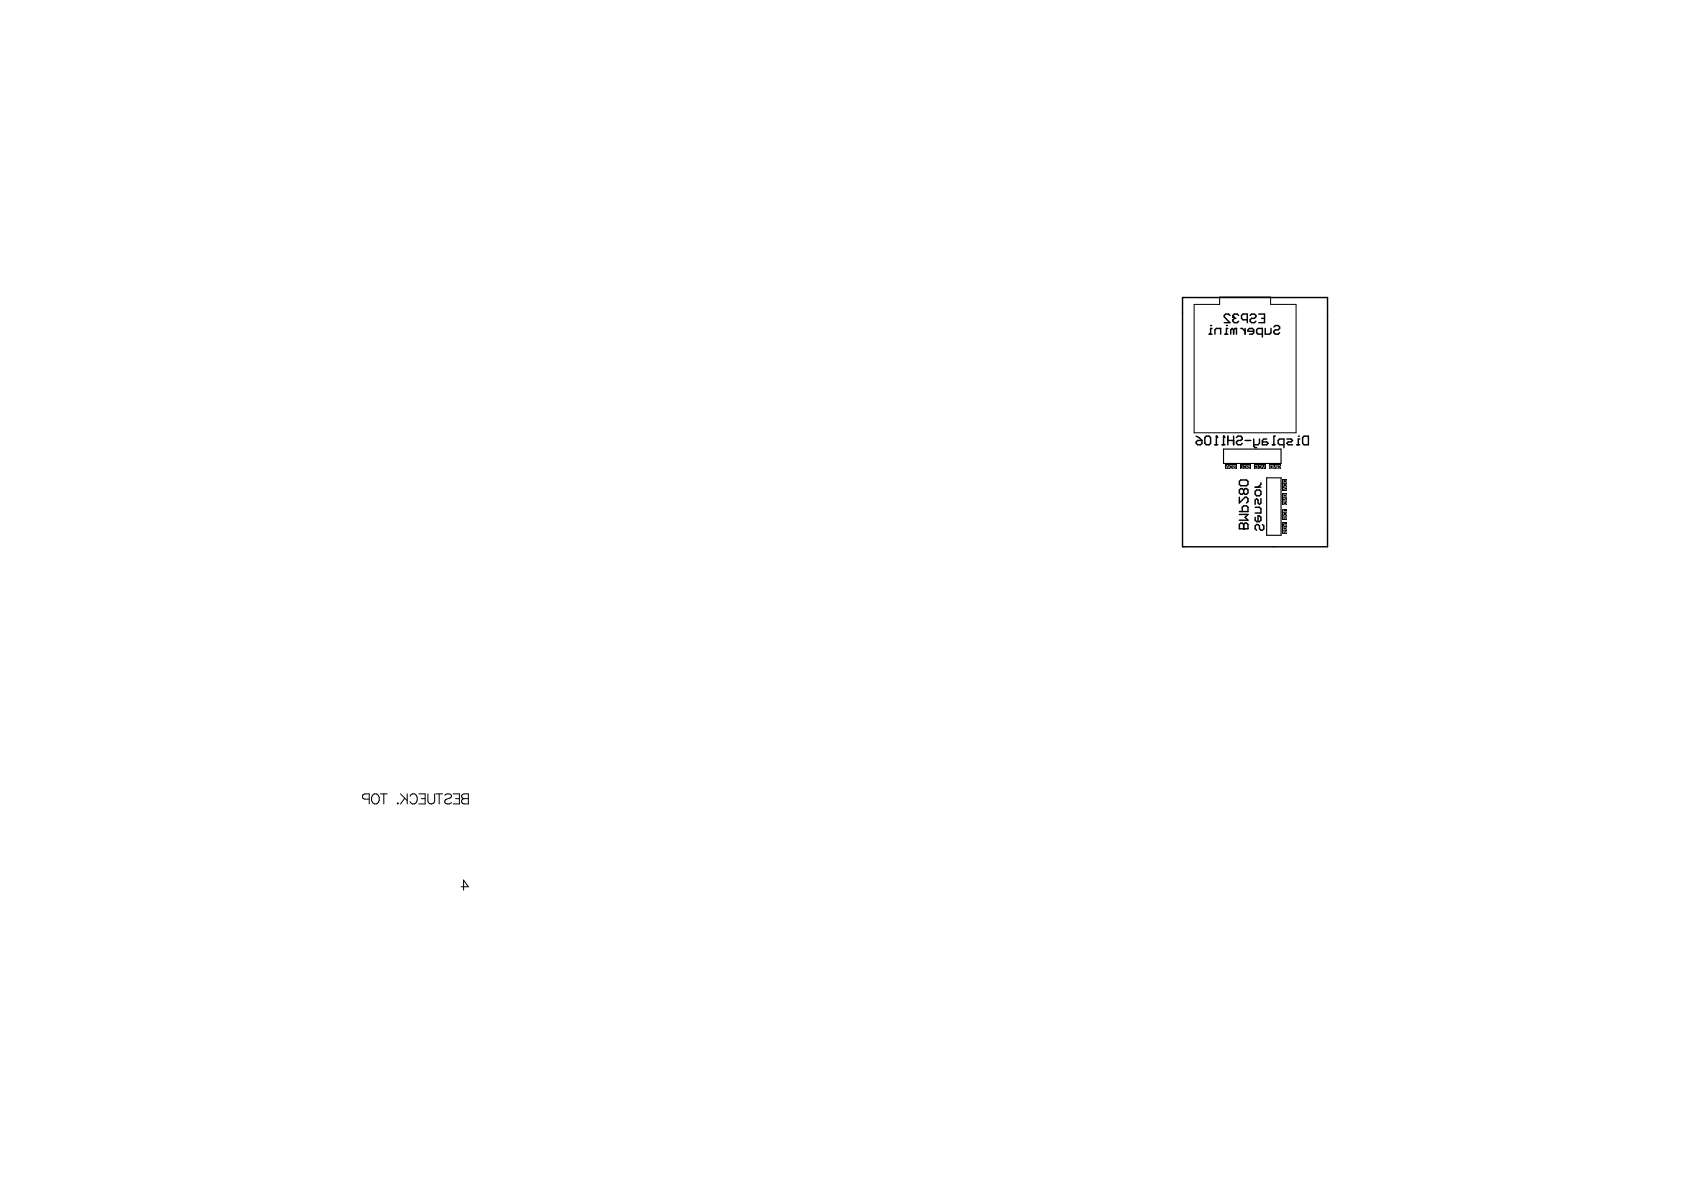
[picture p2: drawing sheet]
<svg xmlns="http://www.w3.org/2000/svg" width="297mm" height="210mm" viewBox="0 0 297 210" stroke-linecap="round" stroke-linejoin="round" font-family="sans-serif">
<g fill="none" stroke="#000" stroke-width=".25">
<path d="M208.6 52.5h25.6v43.9h-25.6zM217 55.6l-.3-.2h-.5l-.3 .2v.3l1.1 1h-1.1M217.5 55.9h.1M217.5 55.9l.2 .3M217.7 56.2l-.2 .2v.3l.2 .2h.5l.3-.2M217.7 56.2h.3M218.5 55.6l-.3-.2h-.5l-.2 .2v.3M220 56.4h-.8l-.2-.2v-.6l.2-.2h.8v1.5M220.5 55.6l.3-.2h.5l.2 .2v.3l-.2 .3h-.5l-.3 .2v.3l.3 .2h.5l.2-.2M222 55.4h1v1.5h-1M222.5 56.2h.5M211 77.9l.3-.2h.7v.5l-.2 .3h-.5l-.3-.3z"/>
<path d="M211 76.9l.5 .3 .5 .5M212.5 77.2l.3-.3h.5l.2 .3v1l-.2 .3h-.5l-.3-.3zM214.3 78.5h.5M214.6 76.9h.1M214.6 76.9v1.6M214.6 76.9l.2 .3M215.6 78.5h.5M215.8 76.9h.1M215.8 76.9v1.6M215.8 76.9l.3 .3M216.6 77.7h1M216.6 76.9v1.6"/>
<path d="M217.6 76.9v1.6M218.1 77.2l.3-.3h.5l.2 .3v.2l-.2 .3h-.5l-.3 .2v.3l.3 .3h.5l.2-.3M219.6 77.7h1M221.1 77.4v1.3l.3 .3h.3M222.2 77.4v.8l-.3 .3h-.8M223.4 77.4h-.5l-.2 .3v.8h.7l.3-.3-.3-.3h-.7M224.4 78.5h.5M224.9 76.9h-.2v1.6M226.5 78.5h-.8l-.2-.3v-.5l.2-.3h.8v1.6M227 77.4h.7l.3 .3-.3 .2h-.5l-.2 .3 .2 .3h.8M228.8 78.5h.5M229 76.9h.1"/>
<path d="M229.3 77.4h-.3v1.1M229.8 77.2l.2-.3h.8v1.6h-.8l-.2-.3zM218.6 90.2h1.5v-.7l-.2-.3h-.5l-.3 .3v.7M218.6 84.9l.3-.2h1l.2 .2v.5l-.2 .3h-1l-.3-.3zM218.6 92.5l.3-.2h.2l.3 .2 .2-.2h.3l.2 .2v.8h-1.5zM218.6 87.7v1l1-1h.3l.2 .3v.5l-.2 .2M218.6 90.7h1.5l-.5 .5 .5 .6h-1.5M219.4 93.3h.1M219.4 86.4l.2-.2h.3l.2 .2v.5l-.2 .3h-.3l-.2-.3M219.4 86.4l-.3-.2h-.2l-.3 .2v.5l.3 .3h.2l.3-.3M219.4 86.4v.5M219.4 92.5v.8"/>
<path d="M221.4 91.2v.6l.3 .2h.5l.2-.2v-.6l-.2-.2h-.3v1M221.4 86.7l.3-.3h.5l.2 .3v.5l-.2 .2h-.5l-.3-.2zM221.4 89.5h.8l.2 .2v.8h-1M221.4 85.9h1M222.4 88v.7l-.2 .3-.3-.3v-.5l-.2-.2-.3 .2v.8M222.4 85.2v.2l-.5 .5M222.7 92.5l.2 .3v.5l-.2 .2h-.3l-.2-.2v-.5l-.3-.3h-.2l-.3 .3v.5l.3 .2"/>
</g>
<path d="M215.8 79.2h10.2v2.5h-10.2zM223.4 84.3h2.6v10.1h-2.6z" fill="none" stroke="#000" stroke-width=".2"/>
<g fill="none" stroke="#000" stroke-width=".18">
<path d="M210.6 53.7h4.5v-1.3h9v1.3h4.5v22.6h-18zM65.1 141h-.7a.47 .47 0 0 1-.5-.5 .47 .47 0 0 1 .5-.5h.7v1.8M65.7 140.3a.66 .66 0 0 1 .8-.2 .66 .66 0 0 1 .4 .6 .78 .78 0 0 1-.2 .9 .78 .78 0 0 1-.8 .1 1.1 1.1 0 0 1-.2-1.4zM67.1 140h1.2M67.7 140v1.8M70.1 141.7h.1zM70.6 140l1.2 1.2M71.4 140.8l-.8 1M71.8 140v1.8M72.3 140.5a.65 .65 0 0 1 .8-.5 .65 .65 0 0 1 .5 .7 .78 .78 0 0 1-.2 .9 .78 .78 0 0 1-.8 .1l-.3-.3M73.9 140h1.1v1.8h-1.1M74.3 140.9h.7"/>
<path d="M75.5 140v1.3a.6 .6 0 0 0 .6 .5 .6 .6 0 0 0 .6-.5v-1.3M76.9 140h1.2M77.5 140v1.8M78.5 140.3a.67 .67 0 0 1 .6-.3 .67 .67 0 0 1 .5 .5l-.1 .2-.7 .3a.43 .43 0 0 0-.3 .3 .43 .43 0 0 0 .1 .4 .82 .82 0 0 0 1-.2M79.9 140h1.1v1.8h-1.1M80.4 140.9h.6M81.3 156.4h1.3l-.8-1.2v1.8M81.5 140.2l.4-.2h.7v1.8h-.7a.47 .47 0 0 1-.5-.5 .47 .47 0 0 1 .5-.4l-.4-.2zM81.9 140.9h.7"/>
</g>
<path d="M226.2 87h.9v2.1h-.9z" fill-rule="evenodd" fill="#000"/>
<g fill="#fff">
<path d="M226.4 88.4h.2v.3v-.2l-.2 .1v.2l.1 .1 .4-.1v-.2l-.2-.1h.2v.4l-.3 .1-.2-.1z"/>
<path d="M226.3 87.8h.7l-.6 .1 .6 .4h-.7l.5-.1z"/>
<path d="M226.4 87.3l.4-.1 .1 .4h-.5zM226.3 87.2v.5h.7l-.2-.5-.3-.1z"/>
</g>
<g fill="none" stroke="#000" stroke-width=".25">
<path d="M213.3 58.9h.5M213.5 57.4h.1M213.8 57.9h-.3v1M214.3 58.9v-.7l.3-.3h.7v1M216.1 58.9h.5M216.3 57.4h.1M216.6 57.9h-.3v1M217.6 58.2l.2-.3h.3v1M217.6 58.2v.7M217.6 58.2l-.3-.3-.2 .3v.7M218.9 57.9h.2l.5 .5M219.6 57.9v1"/>
<path d="M221.1 58.4h-1v-.2l.3-.3h.5l.2 .3v.5l-.2 .2h-.5M222.7 58.9h-.8l-.2-.2v-.5l.2-.3h.8v1.5M223.2 57.9v1h.7l.3-.2v-.8M224.7 57.7l.3-.3h.5l.2 .3v.2l-.2 .3h-.5l-.3 .2v.3l.3 .2h.5l.2-.2"/>
</g>
<path d="M226.2 84.5h.9v2.1h-.9z" fill-rule="evenodd" fill="#000"/>
<g fill="#fff">
<path d="M226.3 86.1l.7-.2v.1l-.6 .2 .6 .2v.1l-.7-.3z"/>
<path d="M226.3 85.4l.2-.1-.1 .4 .3 .1 .2-.2-.1-.3h.1v.4l-.5 .1-.1-.1z"/>
<path d="M226.3 84.7l.2-.1-.1 .4 .3 .1 .2-.1-.1-.3 .2 .3-.3 .2-.3-.1z"/>
</g>
<path d="M226.2 92.2h.9v2h-.9z" fill-rule="evenodd" fill="#000"/>
<g fill="#fff">
<path d="M226.3 93.7l.1-.1a.25 .25 0 0 1 .3 .1 .25 .25 0 0 1 0 .2h.2l-.1-.3 .2 .1v.2a.2 .2 0 0 1-.3 .1 .2 .2 0 0 1-.1-.3h-.2l.1 .4-.2-.2z"/>
<path d="M226.4 93.1l.4-.1 .1 .4h-.5zM226.4 93l-.1 .5h.7l-.2-.5z"/>
<path d="M226.6 92.5l.3 .1-.3 .1zM226.3 92.3l.2 .1v.3l-.2 .2 .7-.3v-.1z"/>
</g>
<path d="M221.3 81.9h2v.9h-2z" fill-rule="evenodd" fill="#000"/>
<g fill="#fff">
<path d="M222.6 82l.3 .6 .2-.6h.1l-.3 .7h-.1z"/>
<path d="M222.1 82.1h.4l-.1 .5h-.4v-.1l.2 .1 .3-.1-.1-.3-.2-.1-.2 .1z"/>
<path d="M221.4 82.1l.2-.1 .3 .2-.1 .4-.3 .1-.2-.2 .1-.1 .1 .2h.2l.1-.4-.2-.1-.2 .1z"/>
</g>
<path d="M223.9 81.9h2.1v.9h-2.1z" fill-rule="evenodd" fill="#000"/>
<g fill="#fff">
<path d="M225.3 82.1l.2-.1 .3 .1v.4l-.2 .2-.3-.1v-.3h.2l-.1 .1 .1 .2 .3-.1-.1-.4-.3 .1z"/>
<path d="M224.6 82l.1 .5 .4-.5v.7h-.1v-.5l-.4 .5z"/>
<path d="M224.1 82.2l.3-.1v.5l-.3-.1zM224 82.1v.5l.5 .1v-.7z"/>
</g>
<path d="M218.8 81.9h1.8v.9h-1.8z" fill-rule="evenodd" fill="#000"/>
<g fill="#fff">
<path d="M220.1 82.1l.2-.1 .2 .1-.1 .2-.3 .2 .1 .1 .3-.1-.1 .2-.4-.1 .1-.3 .3-.1-.1-.1-.3 .1z"/>
<path d="M219.4 82.1l.2-.1 .3 .2-.1 .4-.3 .1-.1-.2v-.1l.1 .2h.2l.1-.4-.2-.1-.1 .1z"/>
<path d="M219.2 82l.1 .7h-.4l.3-.1z"/>
</g>
<path d="M216.1 81.9h2v.9h-2z" fill-rule="evenodd" fill="#000"/>
<g fill="#fff">
<path d="M217.5 82.1l.2-.1 .2 .1v.2l-.3 .2 .1 .1 .3-.1-.1 .2-.4-.1 .1-.3 .3-.1-.2-.1-.2 .1z"/>
<path d="M217 82.2l.3-.1v.5l-.3-.1zM216.9 82.1v.5l.5 .1v-.7z"/>
<path d="M216.5 82.1l.1 .3h-.2zM216.4 82l-.2 .7 .2-.2h.2l.2 .2-.3-.7z"/>
</g>
<path d="M226.2 89.8h.9v1.8h-.9z" fill-rule="evenodd" fill="#000"/>
<g fill="#fff">
<path d="M226.3 91.1a.34 .34 0 0 1 .5 .3l.1-.1-.1-.3 .2 .1v.3a.2 .2 0 0 1-.3 .1 .2 .2 0 0 1-.1-.3h-.2l.1 .4-.2-.2z"/>
<path d="M226.3 90.5l.2-.1-.1 .3 .2 .2 .3-.2-.1-.3 .2 .2-.1 .2-.4 .1-.2-.1z"/>
<path d="M226.3 89.9l.1 .3h.6v.1h-.7z"/>
</g>
</svg>
